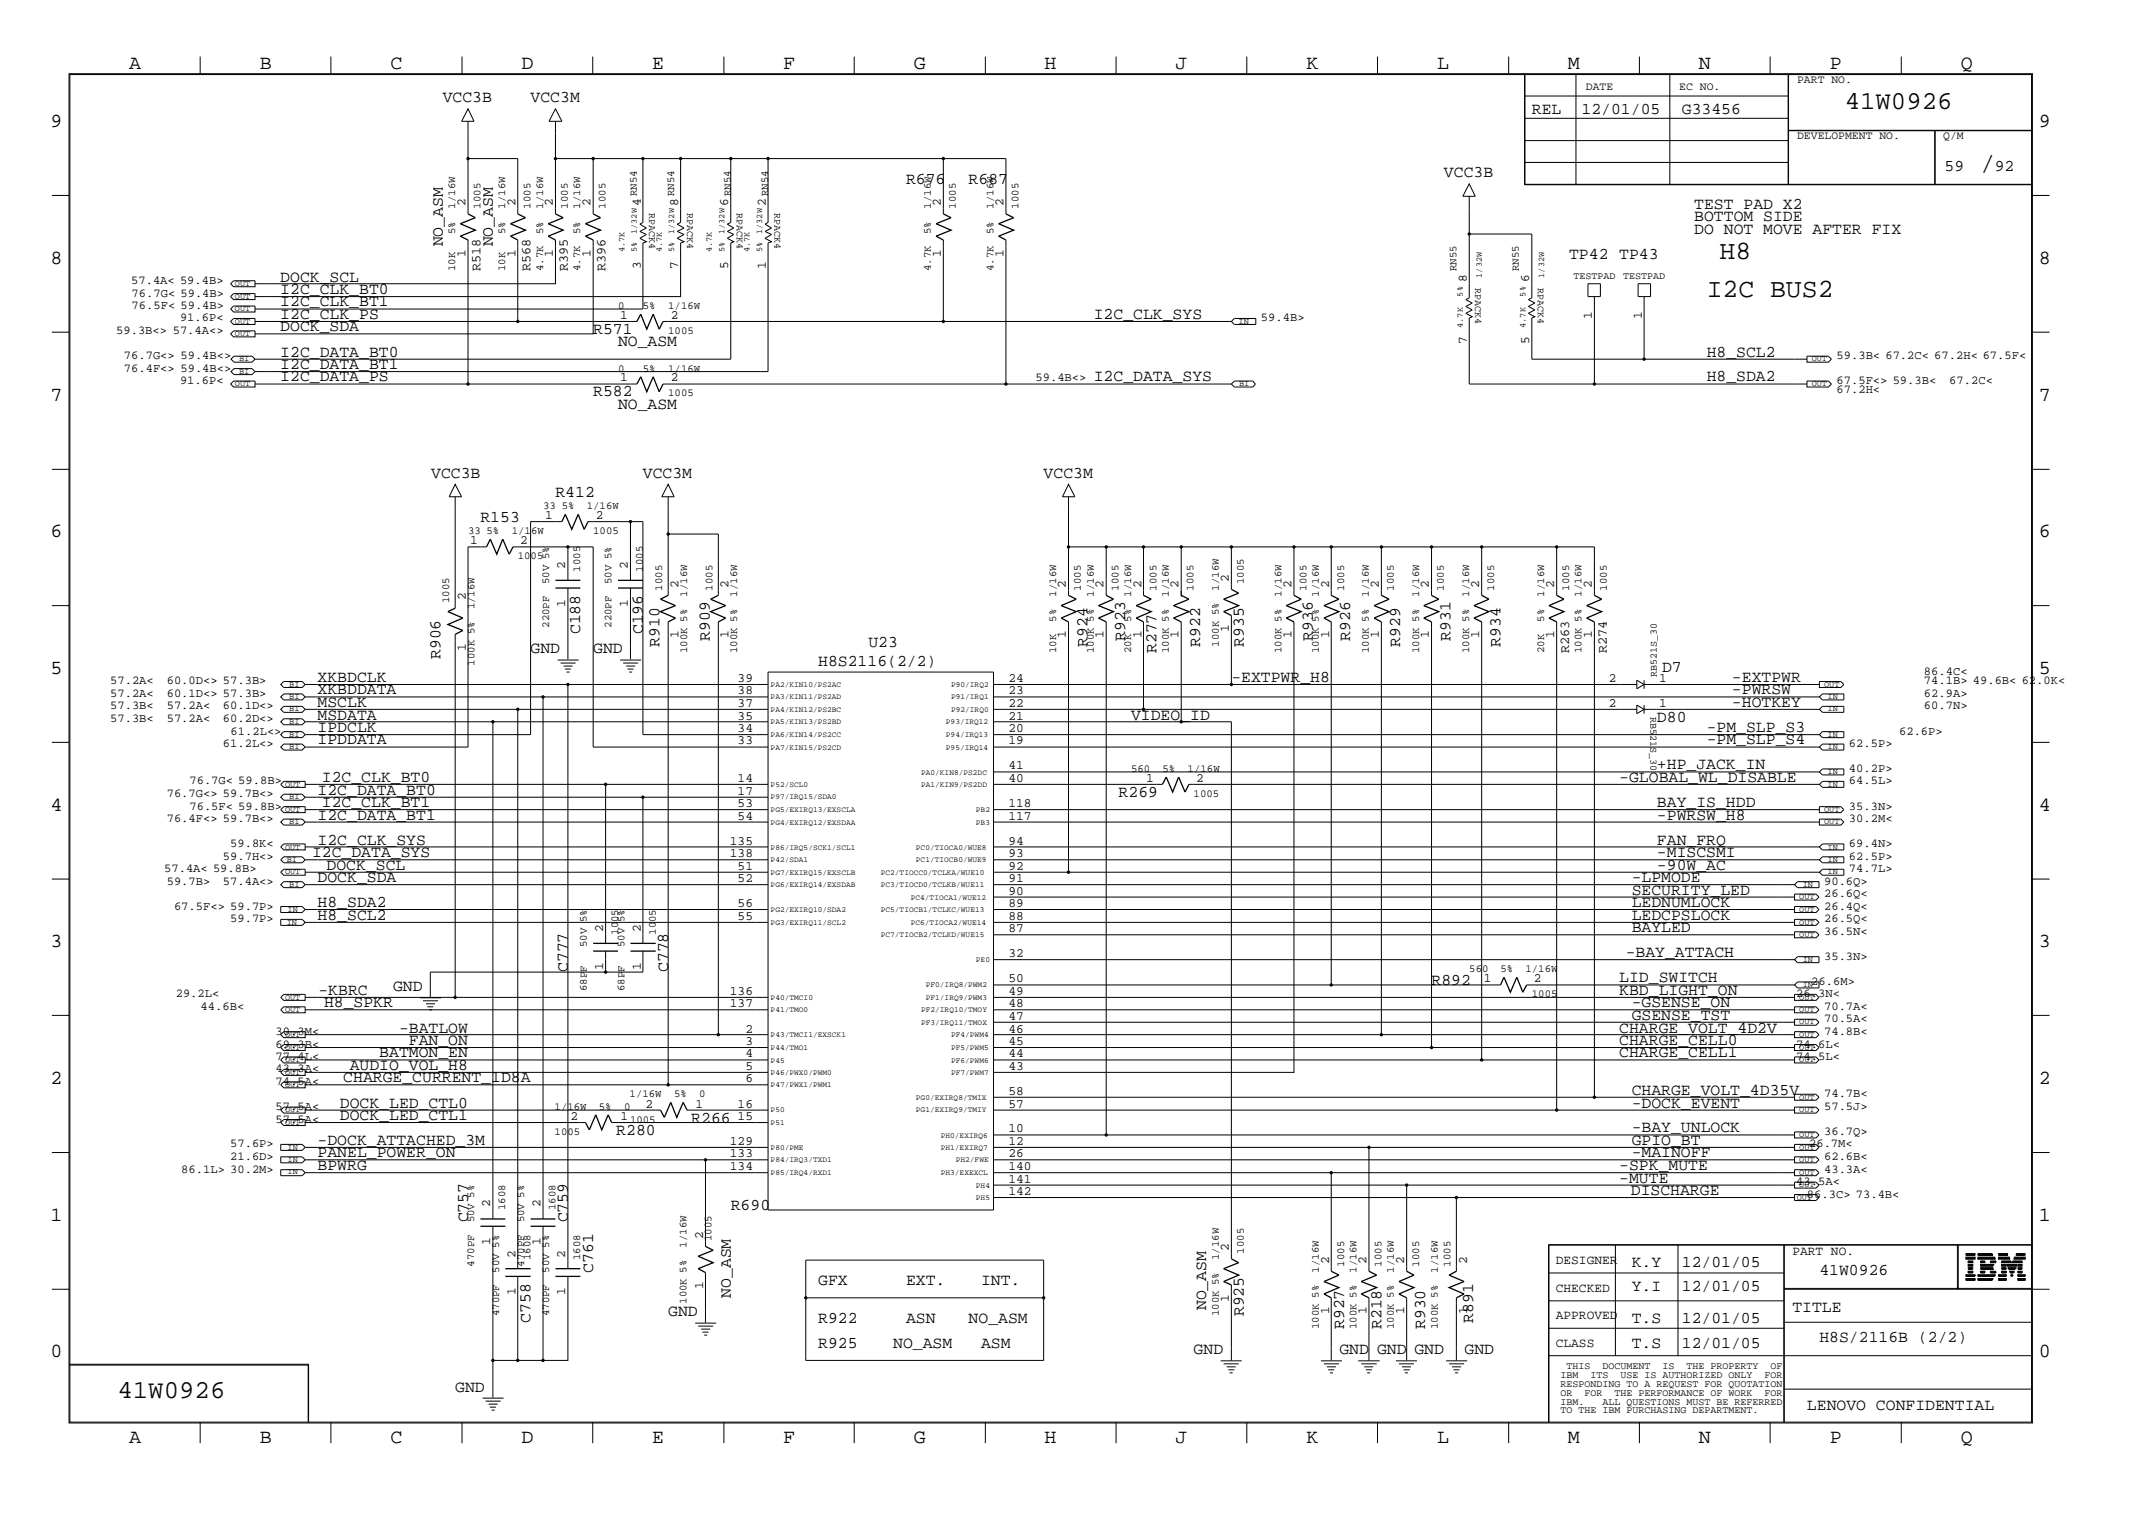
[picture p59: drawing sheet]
<svg xmlns="http://www.w3.org/2000/svg" width="423mm" height="300mm" viewBox="0 0 423 300" stroke-linecap="round" stroke-linejoin="round" font-family="sans-serif">
<defs><g id="words">
<g font-size="5.2">
<text x="339.7" y="51.1">H8</text>
<text x="337.1" y="58.6">I2C BUS2</text>
</g>
<g font-size="5.1">
<text x="364.4" y="21.5">41W0926</text>
<text x="391.2" y="33.9">/</text>
<text x="23.2" y="276.1">41W0926</text>
</g>
<g font-size="4">
<text x="25.5" y="13.6">A</text>
<text x="51.3" y="13.6">B</text>
<text x="77.1" y="13.6">C</text>
<text x="103" y="13.6">D</text>
<text x="128.9" y="13.6">E</text>
<text x="154.7" y="13.6">F</text>
<text x="180.5" y="13.6">G</text>
<text x="206.3" y="13.6">H</text>
<text x="232.2" y="13.6">J</text>
<text x="258.1" y="13.6">K</text>
<text x="283.9" y="13.6">L</text>
<text x="309.7" y="13.6">M</text>
<text x="335.6" y="13.6">N</text>
<text x="361.4" y="13.6">P</text>
<text x="387.3" y="13.6">Q</text>
<text x="10" y="25.1">9</text>
<text x="402.8" y="25.1">9</text>
<text x="10" y="52.2">8</text>
<text x="402.8" y="52.2">8</text>
<text x="10" y="79.2">7</text>
<text x="402.8" y="79.2">7</text>
<text x="10" y="106.2">6</text>
<text x="402.8" y="106.2">6</text>
<text x="10" y="133.2">5</text>
<text x="402.8" y="133.2">5</text>
<text x="10" y="160.1">4</text>
<text x="402.8" y="160.1">4</text>
<text x="10" y="187.1">3</text>
<text x="402.8" y="187.1">3</text>
<text x="10" y="214.1">2</text>
<text x="402.8" y="214.1">2</text>
<text x="10" y="241.1">1</text>
<text x="402.8" y="241.1">1</text>
<text x="10" y="268.1">0</text>
<text x="402.8" y="268.1">0</text>
<text x="25.5" y="285.1">A</text>
<text x="51.3" y="285.1">B</text>
<text x="77.1" y="285.1">C</text>
<text x="103" y="285.1">D</text>
<text x="128.9" y="285.1">E</text>
<text x="154.7" y="285.1">F</text>
<text x="180.5" y="285.1">G</text>
<text x="206.3" y="285.1">H</text>
<text x="232.2" y="285.1">J</text>
<text x="258.1" y="285.1">K</text>
<text x="283.9" y="285.1">L</text>
<text x="309.7" y="285.1">M</text>
<text x="335.6" y="285.1">N</text>
<text x="361.4" y="285.1">P</text>
<text x="387.3" y="285.1">Q</text>
</g>
<g font-size="3.2">
<text x="87.5" y="20.2">VCC3B</text>
<text x="104.8" y="20.2">VCC3M</text>
<text x="302.6" y="22.4">REL</text>
<text x="312.4" y="22.4">12/01/05</text>
<text x="332.2" y="22.4">G33456</text>
<text x="285.2" y="35.1">VCC3B</text>
<text x="384.1" y="33.9">59</text>
<text x="394" y="33.9">92</text>
<text x="179" y="36.3">R676</text>
<text x="191.3" y="36.3">R687</text>
<text x="334.7" y="41.2">TEST PAD X2</text>
<text x="334.7" y="46.2">DO NOT MOVE AFTER FIX</text>
<text x="334.7" y="43.7">BOTTOM SIDE</text>
<text x="87.5" y="48.7" transform="rotate(-90 87.5 48.7)">NO_ASM</text>
<text x="97.4" y="48.7" transform="rotate(-90 97.4 48.7)">NO_ASM</text>
<text x="310" y="51.1">TP42 TP43</text>
<text x="55.4" y="55.6">DOCK_SCL</text>
<text x="55.4" y="58.1">I2C_CLK_BT0</text>
<text x="55.4" y="65.4">DOCK_SDA</text>
<text x="55.4" y="60.5">I2C_CLK_BT1</text>
<text x="55.4" y="63">I2C_CLK_PS</text>
<text x="117.2" y="66">R571</text>
<text x="216.1" y="63">I2C_CLK_SYS</text>
<text x="55.4" y="70.4">I2C_DATA_BT0</text>
<text x="122.1" y="68.4">NO_ASM</text>
<text x="337.1" y="70.4">H8_SCL2</text>
<text x="55.4" y="72.9">I2C_DATA_BT1</text>
<text x="55.4" y="75.4">I2C_DATA_PS</text>
<text x="216.1" y="75.4">I2C_DATA_SYS</text>
<text x="337.1" y="75.4">H8_SDA2</text>
<text x="117.2" y="78.3">R582</text>
<text x="122.1" y="80.8">NO_ASM</text>
<text x="85.2" y="94.4">VCC3B</text>
<text x="127" y="94.4">VCC3M</text>
<text x="206.2" y="94.4">VCC3M</text>
<text x="109.7" y="98.1">R412</text>
<text x="94.9" y="103">R153</text>
<text x="114.6" y="125.3" transform="rotate(-90 114.6 125.3)">C188</text>
<text x="127" y="125.3" transform="rotate(-90 127 125.3)">C196</text>
<text x="87" y="130.2" transform="rotate(-90 87 130.2)">R906</text>
<text x="104.8" y="129">GND</text>
<text x="117.2" y="129">GND</text>
<text x="130.3" y="127.8" transform="rotate(-90 130.3 127.8)">R910</text>
<text x="140.2" y="126.6" transform="rotate(-90 140.2 126.6)">R909</text>
<text x="161.6" y="131.5">H8S2116(2/2)</text>
<text x="171.5" y="127.8">U23</text>
<text x="214.8" y="127.8" transform="rotate(-90 214.8 127.8)">R924</text>
<text x="222.3" y="126.6" transform="rotate(-90 222.3 126.6)">R923</text>
<text x="228.4" y="129" transform="rotate(-90 228.4 129)">R277</text>
<text x="237.1" y="127.8" transform="rotate(-90 237.1 127.8)">R922</text>
<text x="245.7" y="127.8" transform="rotate(-90 245.7 127.8)">R935</text>
<text x="259.3" y="126.6" transform="rotate(-90 259.3 126.6)">R936</text>
<text x="266.7" y="126.6" transform="rotate(-90 266.7 126.6)">R926</text>
<text x="276.6" y="127.8" transform="rotate(-90 276.6 127.8)">R929</text>
<text x="286.5" y="126.6" transform="rotate(-90 286.5 126.6)">R931</text>
<text x="296.4" y="127.8" transform="rotate(-90 296.4 127.8)">R934</text>
<text x="62.7" y="134.7">XKBDCLK</text>
<text x="62.7" y="137.2">XKBDDATA</text>
<text x="243.2" y="134.7">-EXTPWR_H8</text>
<text x="328.3" y="132.8">D7</text>
<text x="342.1" y="137.2">-PWRSW</text>
<text x="342.1" y="134.7">-EXTPWR</text>
<text x="62.7" y="142.2">MSDATA</text>
<text x="62.7" y="139.6">MSCLK</text>
<text x="223.4" y="142.2">VIDEO_ID</text>
<text x="327.3" y="142.6">D80</text>
<text x="342.1" y="139.6">-HOTKEY</text>
<text x="62.7" y="147.1">IPDDATA</text>
<text x="62.7" y="144.6">IPDCLK</text>
<text x="337.1" y="144.6">-PM_SLP_S3</text>
<text x="337.1" y="147.1">-PM_SLP_S4</text>
<text x="63.6" y="154.5">I2C_CLK_BT0</text>
<text x="319.9" y="154.5">-GLOBAL_WL_DISABLE</text>
<text x="327.3" y="152">+HP_JACK_IN</text>
<text x="62.7" y="157">I2C_DATA_BT0</text>
<text x="62.7" y="161.9">I2C_DATA_BT1</text>
<text x="63.6" y="159.4">I2C_CLK_BT1</text>
<text x="221" y="157.5">R269</text>
<text x="327.3" y="161.9">-PWRSW_H8</text>
<text x="327.3" y="159.4">BAY_IS_HDD</text>
<text x="62.7" y="166.9">I2C_CLK_SYS</text>
<text x="327.3" y="166.9">FAN_FRQ</text>
<text x="61.6" y="169.3">I2C_DATA_SYS</text>
<text x="64.5" y="171.8">DOCK_SCL</text>
<text x="327.3" y="169.3">-MISCSMI</text>
<text x="327.3" y="171.8">-90W_AC</text>
<text x="62.7" y="179.2">H8_SDA2</text>
<text x="62.7" y="174.2">DOCK_SDA</text>
<text x="322.3" y="174.2">-LPMODE</text>
<text x="322.3" y="176.7">SECURITY_LED</text>
<text x="322.3" y="179.2">LEDNUMLOCK</text>
<text x="62.7" y="181.7">H8_SCL2</text>
<text x="322.3" y="181.7">LEDCPSLOCK</text>
<text x="322.3" y="184.2">BAYLED</text>
<text x="321.1" y="189.1">-BAY_ATTACH</text>
<text x="62.9" y="196.5">-KBRC</text>
<text x="77.6" y="195.7">GND</text>
<text x="112.2" y="192" transform="rotate(-90 112.2 192)">C777</text>
<text x="132" y="192" transform="rotate(-90 132 192)">C778</text>
<text x="282.8" y="194.6">R892</text>
<text x="319.9" y="196.5">KBD_LIGHT_ON</text>
<text x="319.9" y="194.1">LID_SWITCH</text>
<text x="64" y="199">H8_SPKR</text>
<text x="78.8" y="204">-BATLOW</text>
<text x="319.9" y="204">CHARGE_VOLT_4D2V</text>
<text x="322.3" y="199">-GSENSE_ON</text>
<text x="322.3" y="201.4">GSENSE_TST</text>
<text x="74.9" y="208.9">BATMON_EN</text>
<text x="80.8" y="206.4">FAN_ON</text>
<text x="319.9" y="206.4">CHARGE_CELL0</text>
<text x="319.9" y="208.9">CHARGE_CELL1</text>
<text x="67.8" y="213.8">CHARGE_CURRENT_1D8A</text>
<text x="69.1" y="211.3">AUDIO_VOL_H8</text>
<text x="67.1" y="218.8">DOCK_LED_CTL0</text>
<text x="67.1" y="221.2">DOCK_LED_CTL1</text>
<text x="136.6" y="221.7">R266</text>
<text x="322.3" y="218.8">-DOCK_EVENT</text>
<text x="322.3" y="216.3">CHARGE_VOLT_4D35V</text>
<text x="62.7" y="226.1">-DOCK_ATTACHED_3M</text>
<text x="121.8" y="224.2">R280</text>
<text x="322.3" y="223.7">-BAY_UNLOCK</text>
<text x="322.3" y="226.1">GPIO_BT</text>
<text x="62.7" y="231.1">BPWRG</text>
<text x="62.7" y="228.6">PANEL_POWER_ON</text>
<text x="319.9" y="233.6">-MUTE</text>
<text x="319.9" y="231.1">-SPK_MUTE</text>
<text x="322.3" y="228.6">-MAINOFF</text>
<text x="144.4" y="239">R690</text>
<text x="322.2" y="236.1">DISCHARGE</text>
<text x="92.5" y="241.5" transform="rotate(-90 92.5 241.5)">C757</text>
<text x="112.2" y="241.5" transform="rotate(-90 112.2 241.5)">C759</text>
<text x="117.2" y="251.4" transform="rotate(-90 117.2 251.4)">C761</text>
<text x="322.3" y="250.2">K.Y</text>
<text x="332.2" y="250.2">12/01/05</text>
<text x="359.4" y="251.9">41W0926</text>
<text x="144.4" y="256.4" transform="rotate(-90 144.4 256.4)">NO_ASM</text>
<text x="161.6" y="253.8">GFX</text>
<text x="179" y="253.8">EXT.</text>
<text x="193.8" y="253.8">INT.</text>
<text x="322.3" y="255.1">Y.I</text>
<text x="332.2" y="255.1">12/01/05</text>
<text x="104.8" y="261.3" transform="rotate(-90 104.8 261.3)">C758</text>
<text x="132" y="260">GND</text>
<text x="161.6" y="261.3">R922</text>
<text x="179" y="261.3">ASN</text>
<text x="191.3" y="261.3">NO_ASM</text>
<text x="238.3" y="258.8" transform="rotate(-90 238.3 258.8)">NO_ASM</text>
<text x="245.7" y="260" transform="rotate(-90 245.7 260)">R925</text>
<text x="265.5" y="262.6" transform="rotate(-90 265.5 262.6)">R927</text>
<text x="272.9" y="262.6" transform="rotate(-90 272.9 262.6)">R218</text>
<text x="281.5" y="262.6" transform="rotate(-90 281.5 262.6)">R930</text>
<text x="291" y="261.3" transform="rotate(-90 291 261.3)">R891</text>
<text x="322.3" y="261.3">T.S</text>
<text x="332.2" y="261.3">12/01/05</text>
<text x="354.1" y="259.1">TITLE</text>
<text x="161.6" y="266.2">R925</text>
<text x="176.4" y="266.2">NO_ASM</text>
<text x="193.8" y="266.2">ASM</text>
<text x="235.8" y="267.5">GND</text>
<text x="264.6" y="267.5">GND</text>
<text x="272" y="267.5">GND</text>
<text x="279.4" y="267.5">GND</text>
<text x="289.3" y="267.5">GND</text>
<text x="322.3" y="266.2">T.S</text>
<text x="332.2" y="266.2">12/01/05</text>
<text x="359.4" y="265">H8S/2116B (2/2)</text>
<text x="89.9" y="274.9">GND</text>
<text x="357" y="278.6">LENOVO CONFIDENTIAL</text>
</g>
<g font-size="2.7">
<text x="94.9" y="53.6" transform="rotate(-90 94.9 53.6)">R518</text>
<text x="104.8" y="53.6" transform="rotate(-90 104.8 53.6)">R568</text>
<text x="112.2" y="53.6" transform="rotate(-90 112.2 53.6)">R395</text>
<text x="119.6" y="53.6" transform="rotate(-90 119.6 53.6)">R396</text>
<text x="310" y="129" transform="rotate(-90 310 129)">R263</text>
<text x="317.4" y="129" transform="rotate(-90 317.4 129)">R274</text>
</g>
<g font-size="2.5">
<text x="91.9" y="40.7" transform="rotate(-90 91.9 40.7)">2</text>
<text x="101.9" y="40.7" transform="rotate(-90 101.9 40.7)">2</text>
<text x="109.2" y="40.7" transform="rotate(-90 109.2 40.7)">2</text>
<text x="116.7" y="40.7" transform="rotate(-90 116.7 40.7)">2</text>
<text x="126.6" y="40.7" transform="rotate(-90 126.6 40.7)">4</text>
<text x="133.9" y="40.7" transform="rotate(-90 133.9 40.7)">8</text>
<text x="143.8" y="40.7" transform="rotate(-90 143.8 40.7)">6</text>
<text x="151.3" y="40.7" transform="rotate(-90 151.3 40.7)">2</text>
<text x="185.8" y="40.7" transform="rotate(-90 185.8 40.7)">2</text>
<text x="198.2" y="40.7" transform="rotate(-90 198.2 40.7)">2</text>
<text x="91.9" y="50.7" transform="rotate(-90 91.9 50.7)">1</text>
<text x="101.9" y="50.7" transform="rotate(-90 101.9 50.7)">1</text>
<text x="109.2" y="50.7" transform="rotate(-90 109.2 50.7)">1</text>
<text x="116.7" y="50.7" transform="rotate(-90 116.7 50.7)">1</text>
<text x="126.6" y="53.2" transform="rotate(-90 126.6 53.2)">3</text>
<text x="133.9" y="53.2" transform="rotate(-90 133.9 53.2)">7</text>
<text x="143.8" y="53.2" transform="rotate(-90 143.8 53.2)">5</text>
<text x="151.3" y="53.2" transform="rotate(-90 151.3 53.2)">1</text>
<text x="185.8" y="50.7" transform="rotate(-90 185.8 50.7)">1</text>
<text x="198.2" y="50.7" transform="rotate(-90 198.2 50.7)">1</text>
<text x="289.7" y="55.6" transform="rotate(-90 289.7 55.6)">8</text>
<text x="302.1" y="55.6" transform="rotate(-90 302.1 55.6)">6</text>
<text x="122.5" y="63">1</text>
<text x="132.5" y="63">2</text>
<text x="314.5" y="63.1" transform="rotate(-90 314.5 63.1)">1</text>
<text x="324.4" y="63.1" transform="rotate(-90 324.4 63.1)">1</text>
<text x="289.7" y="68" transform="rotate(-90 289.7 68)">7</text>
<text x="302.1" y="68" transform="rotate(-90 302.1 68)">5</text>
<text x="122.5" y="75.4">1</text>
<text x="132.5" y="75.4">2</text>
<text x="92.9" y="107.5">1</text>
<text x="102.8" y="107.5">2</text>
<text x="107.7" y="102.5">1</text>
<text x="117.7" y="102.5">2</text>
<text x="111.7" y="112.4" transform="rotate(-90 111.7 112.4)">2</text>
<text x="124" y="112.4" transform="rotate(-90 124 112.4)">2</text>
<text x="92" y="118.6" transform="rotate(-90 92 118.6)">2</text>
<text x="111.7" y="119.9" transform="rotate(-90 111.7 119.9)">1</text>
<text x="124" y="119.9" transform="rotate(-90 124 119.9)">1</text>
<text x="134" y="116.2" transform="rotate(-90 134 116.2)">2</text>
<text x="143.9" y="116.2" transform="rotate(-90 143.9 116.2)">2</text>
<text x="210.6" y="116.2" transform="rotate(-90 210.6 116.2)">2</text>
<text x="218" y="116.2" transform="rotate(-90 218 116.2)">2</text>
<text x="225.5" y="116.2" transform="rotate(-90 225.5 116.2)">2</text>
<text x="232.8" y="116.2" transform="rotate(-90 232.8 116.2)">2</text>
<text x="242.7" y="114.9" transform="rotate(-90 242.7 114.9)">2</text>
<text x="255.1" y="116.2" transform="rotate(-90 255.1 116.2)">2</text>
<text x="262.6" y="116.2" transform="rotate(-90 262.6 116.2)">2</text>
<text x="272.4" y="116.2" transform="rotate(-90 272.4 116.2)">2</text>
<text x="282.3" y="116.2" transform="rotate(-90 282.3 116.2)">2</text>
<text x="292.2" y="116.2" transform="rotate(-90 292.2 116.2)">2</text>
<text x="307" y="116.2" transform="rotate(-90 307 116.2)">2</text>
<text x="314.5" y="116.2" transform="rotate(-90 314.5 116.2)">2</text>
<text x="242.7" y="124.9" transform="rotate(-90 242.7 124.9)">1</text>
<text x="92" y="128.5" transform="rotate(-90 92 128.5)">1</text>
<text x="134" y="126.1" transform="rotate(-90 134 126.1)">1</text>
<text x="143.9" y="126.1" transform="rotate(-90 143.9 126.1)">1</text>
<text x="210.6" y="126.1" transform="rotate(-90 210.6 126.1)">1</text>
<text x="218" y="126.1" transform="rotate(-90 218 126.1)">1</text>
<text x="225.5" y="126.1" transform="rotate(-90 225.5 126.1)">1</text>
<text x="232.8" y="126.1" transform="rotate(-90 232.8 126.1)">1</text>
<text x="255.1" y="126.1" transform="rotate(-90 255.1 126.1)">1</text>
<text x="262.6" y="126.1" transform="rotate(-90 262.6 126.1)">1</text>
<text x="272.4" y="126.1" transform="rotate(-90 272.4 126.1)">1</text>
<text x="282.3" y="126.1" transform="rotate(-90 282.3 126.1)">1</text>
<text x="292.2" y="126.1" transform="rotate(-90 292.2 126.1)">1</text>
<text x="307" y="126.1" transform="rotate(-90 307 126.1)">1</text>
<text x="314.5" y="126.1" transform="rotate(-90 314.5 126.1)">1</text>
<text x="145.7" y="134.7">39</text>
<text x="145.7" y="137.2">38</text>
<text x="199.2" y="137.2">23</text>
<text x="199.2" y="134.7">24</text>
<text x="317.8" y="134.7">2</text>
<text x="327.7" y="134.7">1</text>
<text x="145.7" y="139.6">37</text>
<text x="145.7" y="142.2">35</text>
<text x="199.2" y="142.2">21</text>
<text x="199.2" y="139.6">22</text>
<text x="317.8" y="139.6">2</text>
<text x="327.7" y="139.6">1</text>
<text x="145.7" y="147.1">33</text>
<text x="145.7" y="144.6">34</text>
<text x="199.2" y="147.1">19</text>
<text x="199.2" y="144.6">20</text>
<text x="145.7" y="154.5">14</text>
<text x="199.2" y="152">41</text>
<text x="199.2" y="154.5">40</text>
<text x="226.4" y="154.5">1</text>
<text x="236.3" y="154.5">2</text>
<text x="145.7" y="157">17</text>
<text x="145.7" y="159.4">53</text>
<text x="145.7" y="161.9">54</text>
<text x="199.2" y="161.9">117</text>
<text x="199.2" y="159.4">118</text>
<text x="144.2" y="166.9">135</text>
<text x="199.2" y="166.9">94</text>
<text x="144.2" y="169.3">138</text>
<text x="145.7" y="171.8">51</text>
<text x="199.2" y="169.3">93</text>
<text x="199.2" y="171.8">92</text>
<text x="145.7" y="179.2">56</text>
<text x="145.7" y="174.2">52</text>
<text x="199.2" y="174.2">91</text>
<text x="199.2" y="179.2">89</text>
<text x="199.2" y="176.7">90</text>
<text x="119.1" y="184.1" transform="rotate(-90 119.1 184.1)">2</text>
<text x="126.6" y="184.1" transform="rotate(-90 126.6 184.1)">2</text>
<text x="145.7" y="181.7">55</text>
<text x="199.2" y="184.1">87</text>
<text x="199.2" y="181.7">88</text>
<text x="119.1" y="191.6" transform="rotate(-90 119.1 191.6)">1</text>
<text x="126.6" y="191.6" transform="rotate(-90 126.6 191.6)">1</text>
<text x="199.2" y="189.1">32</text>
<text x="144.2" y="196.5">136</text>
<text x="199.2" y="196.5">49</text>
<text x="199.2" y="194.1">50</text>
<text x="293.1" y="194.1">1</text>
<text x="303" y="194.1">2</text>
<text x="144.2" y="199">137</text>
<text x="147.2" y="204">2</text>
<text x="199.2" y="201.4">47</text>
<text x="199.2" y="199">48</text>
<text x="199.2" y="204">46</text>
<text x="147.2" y="206.4">3</text>
<text x="147.2" y="208.9">4</text>
<text x="199.2" y="206.4">45</text>
<text x="199.2" y="208.9">44</text>
<text x="147.2" y="211.3">5</text>
<text x="147.2" y="213.8">6</text>
<text x="199.2" y="211.3">43</text>
<text x="112.7" y="221.2">2</text>
<text x="122.6" y="221.2">1</text>
<text x="127.5" y="218.8">2</text>
<text x="137.4" y="218.8">1</text>
<text x="145.7" y="221.2">15</text>
<text x="145.7" y="218.8">16</text>
<text x="199.2" y="218.8">57</text>
<text x="199.2" y="216.3">58</text>
<text x="144.2" y="226.1">129</text>
<text x="199.2" y="223.7">10</text>
<text x="199.2" y="226.1">12</text>
<text x="144.2" y="228.6">133</text>
<text x="144.2" y="231.1">134</text>
<text x="199.2" y="228.6">26</text>
<text x="199.2" y="233.6">141</text>
<text x="199.2" y="231.1">140</text>
<text x="96.9" y="238.5" transform="rotate(-90 96.9 238.5)">2</text>
<text x="106.8" y="238.5" transform="rotate(-90 106.8 238.5)">2</text>
<text x="199.2" y="236.1">142</text>
<text x="96.9" y="246" transform="rotate(-90 96.9 246)">1</text>
<text x="106.8" y="246" transform="rotate(-90 106.8 246)">1</text>
<text x="138.9" y="244.7" transform="rotate(-90 138.9 244.7)">2</text>
<text x="101.9" y="248.4" transform="rotate(-90 101.9 248.4)">2</text>
<text x="111.7" y="248.4" transform="rotate(-90 111.7 248.4)">2</text>
<text x="242.7" y="247.1" transform="rotate(-90 242.7 247.1)">2</text>
<text x="262.6" y="249.7" transform="rotate(-90 262.6 249.7)">2</text>
<text x="269.9" y="249.7" transform="rotate(-90 269.9 249.7)">2</text>
<text x="277.4" y="249.7" transform="rotate(-90 277.4 249.7)">2</text>
<text x="289.8" y="249.7" transform="rotate(-90 289.8 249.7)">2</text>
<text x="307.3" y="249.8">DESIGNER</text>
<text x="354.1" y="248">PART NO.</text>
<text x="101.9" y="255.9" transform="rotate(-90 101.9 255.9)">1</text>
<text x="111.7" y="255.9" transform="rotate(-90 111.7 255.9)">1</text>
<text x="138.9" y="254.7" transform="rotate(-90 138.9 254.7)">1</text>
<text x="242.7" y="257.1" transform="rotate(-90 242.7 257.1)">1</text>
<text x="307.3" y="255.2">CHECKED</text>
<text x="262.6" y="259.6" transform="rotate(-90 262.6 259.6)">1</text>
<text x="269.9" y="259.6" transform="rotate(-90 269.9 259.6)">1</text>
<text x="277.4" y="259.6" transform="rotate(-90 277.4 259.6)">1</text>
<text x="289.8" y="259.6" transform="rotate(-90 289.8 259.6)">1</text>
<text x="307.3" y="260.6">APPROVED</text>
<text x="307.3" y="266.1">CLASS</text>
</g>
<g font-size="2.4">
<text x="25.9" y="56">57.4A&lt; 59.4B&gt;</text>
<text x="26" y="58.6">76.7G&lt; 59.4B&gt;</text>
<text x="22.9" y="66">59.3B&lt;&gt; 57.4A&lt;&gt;</text>
<text x="26" y="61">76.5F&lt; 59.4B&gt;</text>
<text x="35.6" y="63.5">91.6P&lt;</text>
<text x="249.1" y="63.5">59.4B&gt;</text>
<text x="24.5" y="71">76.7G&lt;&gt; 59.4B&lt;&gt;</text>
<text x="362.8" y="71">59.3B&lt; 67.2C&lt; 67.2H&lt; 67.5F&lt;</text>
<text x="24.5" y="73.4">76.4F&lt;&gt; 59.4B&lt;&gt;</text>
<text x="35.6" y="75.9">91.6P&lt;</text>
<text x="204.6" y="75.4">59.4B&lt;&gt;</text>
<text x="362.8" y="77.6">67.2H&lt;</text>
<text x="362.8" y="75.9">67.5F&lt;&gt; 59.3B&lt;</text>
<text x="385.1" y="75.9">67.2C&lt;</text>
<text x="21.8" y="137.7">57.2A&lt;</text>
<text x="21.8" y="135.2">57.2A&lt;</text>
<text x="32.9" y="137.7">60.1D&lt;&gt; 57.3B&gt;</text>
<text x="32.9" y="135.2">60.0D&lt;&gt; 57.3B&gt;</text>
<text x="380.1" y="137.7">62.9A&gt;</text>
<text x="380.1" y="133.4">86.4C&lt;</text>
<text x="380.1" y="135.2">74.1B&gt; 49.6B&lt; 62.0K&lt;</text>
<text x="21.8" y="140.1">57.3B&lt;</text>
<text x="21.8" y="142.6">57.3B&lt;</text>
<text x="32.9" y="140.1">57.2A&lt;</text>
<text x="32.9" y="142.6">57.2A&lt;</text>
<text x="44" y="140.1">60.1D&lt;&gt;</text>
<text x="44" y="142.6">60.2D&lt;&gt;</text>
<text x="380.1" y="140.1">60.7N&gt;</text>
<text x="44" y="147.6">61.2L&lt;&gt;</text>
<text x="45.6" y="145.1">61.2L&lt;&gt;</text>
<text x="365.3" y="147.6">62.5P&gt;</text>
<text x="375.2" y="145.1">62.6P&gt;</text>
<text x="37.4" y="154.9">76.7G&lt; 59.8B&gt;</text>
<text x="365.3" y="152.5">40.2P&gt;</text>
<text x="365.3" y="154.9">64.5L&gt;</text>
<text x="32.9" y="157.5">76.7G&lt;&gt; 59.7B&lt;&gt;</text>
<text x="37.4" y="159.9">76.5F&lt; 59.8B&gt;</text>
<text x="365.3" y="159.9">35.3N&gt;</text>
<text x="32.9" y="162.4">76.4F&lt;&gt; 59.7B&lt;&gt;</text>
<text x="45.5" y="167.3">59.8K&lt;</text>
<text x="365.3" y="162.4">30.2M&lt;</text>
<text x="365.3" y="167.3">69.4N&gt;</text>
<text x="32.4" y="172.3">57.4A&lt; 59.8B&gt;</text>
<text x="44" y="169.8">59.7H&lt;&gt;</text>
<text x="365.3" y="172.3">74.7L&gt;</text>
<text x="365.3" y="169.8">62.5P&gt;</text>
<text x="32.9" y="174.8">59.7B&gt;</text>
<text x="34.4" y="179.7">67.5F&lt;&gt; 59.7P&gt;</text>
<text x="44" y="174.8">57.4A&lt;&gt;</text>
<text x="360.3" y="174.8">90.6Q&gt;</text>
<text x="360.3" y="177.2">26.6Q&lt;</text>
<text x="360.3" y="179.7">26.4Q&lt;</text>
<text x="45.5" y="182.2">59.7P&gt;</text>
<text x="360.3" y="182.2">26.5Q&lt;</text>
<text x="360.3" y="184.7">36.5N&lt;</text>
<text x="360.3" y="189.6">35.3N&gt;</text>
<text x="34.7" y="197">29.2L&lt;</text>
<text x="354.8" y="197">26.3N&lt;</text>
<text x="357.8" y="194.6">26.6M&gt;</text>
<text x="39.6" y="199.5">44.6B&lt;</text>
<text x="360.3" y="199.5">70.7A&lt;</text>
<text x="360.3" y="201.9">70.5A&lt;</text>
<text x="54.4" y="209.4">77.4L&lt;</text>
<text x="54.4" y="204.4">30.3M&lt;</text>
<text x="54.4" y="206.9">69.3B&lt;</text>
<text x="354.8" y="206.9">74.6L&lt;</text>
<text x="354.8" y="209.4">74.5L&lt;</text>
<text x="360.3" y="204.4">74.8B&lt;</text>
<text x="54.4" y="214.3">74.5A&lt;</text>
<text x="54.4" y="211.8">43.3A&lt;</text>
<text x="54.4" y="219.3">57.5A&lt;</text>
<text x="54.4" y="221.7">57.5A&lt;</text>
<text x="360.3" y="219.3">57.5J&gt;</text>
<text x="360.3" y="216.7">74.7B&lt;</text>
<text x="45.5" y="226.7">57.6P&gt;</text>
<text x="357.4" y="226.7">26.7M&lt;</text>
<text x="360.3" y="224.2">36.7Q&gt;</text>
<text x="35.8" y="231.6">86.1L&gt; 30.2M&gt;</text>
<text x="45.5" y="229.1">21.6D&gt;</text>
<text x="360.3" y="229.1">62.6B&lt;</text>
<text x="360.3" y="231.6">43.3A&lt;</text>
<text x="354.8" y="234.1">43.5A&lt;</text>
<text x="357" y="236.6">86.3C&gt; 73.4B&lt;</text>
</g>
<g font-size="2.3">
<text x="313.3" y="17.8">DATE</text>
<text x="331.7" y="17.8">EC NO.</text>
<text x="355" y="16.3">PART NO.</text>
<text x="355" y="27.5">DEVELOPMENT NO.</text>
<text x="383.9" y="27.5">Q/M</text>
</g>
<g font-size="2.1">
<text x="89.9" y="41.2" transform="rotate(-90 89.9 41.2)">1/16W</text>
<text x="94.9" y="41.2" transform="rotate(-90 94.9 41.2)">1005</text>
<text x="99.8" y="41.2" transform="rotate(-90 99.8 41.2)">1/16W</text>
<text x="104.8" y="41.2" transform="rotate(-90 104.8 41.2)">1005</text>
<text x="107.3" y="41.2" transform="rotate(-90 107.3 41.2)">1/16W</text>
<text x="112.2" y="41.2" transform="rotate(-90 112.2 41.2)">1005</text>
<text x="114.6" y="41.2" transform="rotate(-90 114.6 41.2)">1/16W</text>
<text x="119.6" y="41.2" transform="rotate(-90 119.6 41.2)">1005</text>
<text x="125.8" y="38.8" transform="rotate(-90 125.8 38.8)">RN54</text>
<text x="133.2" y="38.8" transform="rotate(-90 133.2 38.8)">RN54</text>
<text x="144.4" y="38.8" transform="rotate(-90 144.4 38.8)">RN54</text>
<text x="151.7" y="38.8" transform="rotate(-90 151.7 38.8)">RN54</text>
<text x="183.9" y="41.2" transform="rotate(-90 183.9 41.2)">1/16W</text>
<text x="188.8" y="41.2" transform="rotate(-90 188.8 41.2)">1005</text>
<text x="196.3" y="41.2" transform="rotate(-90 196.3 41.2)">1/16W</text>
<text x="201.2" y="41.2" transform="rotate(-90 201.2 41.2)">1005</text>
<text x="89.9" y="46.2" transform="rotate(-90 89.9 46.2)">5%</text>
<text x="99.8" y="46.2" transform="rotate(-90 99.8 46.2)">5%</text>
<text x="107.3" y="46.2" transform="rotate(-90 107.3 46.2)">5%</text>
<text x="114.6" y="46.2" transform="rotate(-90 114.6 46.2)">5%</text>
<text x="183.9" y="46.2" transform="rotate(-90 183.9 46.2)">5%</text>
<text x="196.3" y="46.2" transform="rotate(-90 196.3 46.2)">5%</text>
<text x="89.9" y="53.6" transform="rotate(-90 89.9 53.6)">10K</text>
<text x="99.8" y="53.6" transform="rotate(-90 99.8 53.6)">10K</text>
<text x="107.3" y="53.6" transform="rotate(-90 107.3 53.6)">4.7K</text>
<text x="114.6" y="53.6" transform="rotate(-90 114.6 53.6)">4.7K</text>
<text x="183.9" y="53.6" transform="rotate(-90 183.9 53.6)">4.7K</text>
<text x="196.3" y="53.6" transform="rotate(-90 196.3 53.6)">4.7K</text>
<text x="287.7" y="53.6" transform="rotate(-90 287.7 53.6)">RN55</text>
<text x="300.1" y="53.6" transform="rotate(-90 300.1 53.6)">RN55</text>
<text x="122.1" y="61">0</text>
<text x="127" y="61">5%</text>
<text x="132" y="66">1005</text>
<text x="132" y="61">1/16W</text>
<text x="122.1" y="73.4">0</text>
<text x="127" y="73.4">5%</text>
<text x="132" y="73.4">1/16W</text>
<text x="132" y="78.3">1005</text>
<text x="107.3" y="100.6">33</text>
<text x="111" y="100.6">5%</text>
<text x="115.9" y="100.6">1/16W</text>
<text x="92.5" y="105.5">33</text>
<text x="96.1" y="105.5">5%</text>
<text x="101.1" y="105.5">1/16W</text>
<text x="117.2" y="105.5">1005</text>
<text x="102.3" y="110.5">1005</text>
<text x="114.6" y="112.9" transform="rotate(-90 114.6 112.9)">1005</text>
<text x="127" y="112.9" transform="rotate(-90 127 112.9)">1005</text>
<text x="88.7" y="119.1" transform="rotate(-90 88.7 119.1)">1005</text>
<text x="108.5" y="115.4" transform="rotate(-90 108.5 115.4)">50V 5%</text>
<text x="120.8" y="115.4" transform="rotate(-90 120.8 115.4)">50V 5%</text>
<text x="130.8" y="116.7" transform="rotate(-90 130.8 116.7)">1005</text>
<text x="135.7" y="117.9" transform="rotate(-90 135.7 117.9)">1/16W</text>
<text x="140.7" y="116.7" transform="rotate(-90 140.7 116.7)">1005</text>
<text x="145.6" y="117.9" transform="rotate(-90 145.6 117.9)">1/16W</text>
<text x="208.6" y="117.9" transform="rotate(-90 208.6 117.9)">1/16W</text>
<text x="213.5" y="116.7" transform="rotate(-90 213.5 116.7)">1005</text>
<text x="216.1" y="117.9" transform="rotate(-90 216.1 117.9)">1/16W</text>
<text x="221" y="116.7" transform="rotate(-90 221 116.7)">1005</text>
<text x="223.4" y="117.9" transform="rotate(-90 223.4 117.9)">1/16W</text>
<text x="228.4" y="116.7" transform="rotate(-90 228.4 116.7)">1005</text>
<text x="230.9" y="117.9" transform="rotate(-90 230.9 117.9)">1/16W</text>
<text x="235.8" y="116.7" transform="rotate(-90 235.8 116.7)">1005</text>
<text x="240.8" y="116.7" transform="rotate(-90 240.8 116.7)">1/16W</text>
<text x="245.7" y="115.4" transform="rotate(-90 245.7 115.4)">1005</text>
<text x="253.2" y="117.9" transform="rotate(-90 253.2 117.9)">1/16W</text>
<text x="258.1" y="116.7" transform="rotate(-90 258.1 116.7)">1005</text>
<text x="260.5" y="117.9" transform="rotate(-90 260.5 117.9)">1/16W</text>
<text x="265.5" y="116.7" transform="rotate(-90 265.5 116.7)">1005</text>
<text x="270.4" y="117.9" transform="rotate(-90 270.4 117.9)">1/16W</text>
<text x="275.3" y="116.7" transform="rotate(-90 275.3 116.7)">1005</text>
<text x="280.3" y="117.9" transform="rotate(-90 280.3 117.9)">1/16W</text>
<text x="285.2" y="116.7" transform="rotate(-90 285.2 116.7)">1005</text>
<text x="290.2" y="117.9" transform="rotate(-90 290.2 117.9)">1/16W</text>
<text x="295.1" y="116.7" transform="rotate(-90 295.1 116.7)">1005</text>
<text x="305.1" y="117.9" transform="rotate(-90 305.1 117.9)">1/16W</text>
<text x="310" y="116.7" transform="rotate(-90 310 116.7)">1005</text>
<text x="312.4" y="117.9" transform="rotate(-90 312.4 117.9)">1/16W</text>
<text x="317.4" y="116.7" transform="rotate(-90 317.4 116.7)">1005</text>
<text x="93.7" y="120.4" transform="rotate(-90 93.7 120.4)">1/16W</text>
<text x="108.5" y="124" transform="rotate(-90 108.5 124)">220PF</text>
<text x="120.8" y="124" transform="rotate(-90 120.8 124)">220PF</text>
<text x="208.6" y="122.9" transform="rotate(-90 208.6 122.9)">5%</text>
<text x="223.4" y="122.9" transform="rotate(-90 223.4 122.9)">5%</text>
<text x="305.1" y="122.9" transform="rotate(-90 305.1 122.9)">5%</text>
<text x="93.7" y="131.5" transform="rotate(-90 93.7 131.5)">100K 5%</text>
<text x="135.7" y="129" transform="rotate(-90 135.7 129)">100K 5%</text>
<text x="145.6" y="129" transform="rotate(-90 145.6 129)">100K 5%</text>
<text x="208.6" y="129" transform="rotate(-90 208.6 129)">10K</text>
<text x="216.1" y="129" transform="rotate(-90 216.1 129)">100K 5%</text>
<text x="223.4" y="129" transform="rotate(-90 223.4 129)">20K</text>
<text x="230.9" y="129" transform="rotate(-90 230.9 129)">100K 5%</text>
<text x="240.8" y="127.8" transform="rotate(-90 240.8 127.8)">100K 5%</text>
<text x="253.2" y="129" transform="rotate(-90 253.2 129)">100K 5%</text>
<text x="260.5" y="129" transform="rotate(-90 260.5 129)">100K 5%</text>
<text x="270.4" y="129" transform="rotate(-90 270.4 129)">100K 5%</text>
<text x="280.3" y="129" transform="rotate(-90 280.3 129)">100K 5%</text>
<text x="290.2" y="129" transform="rotate(-90 290.2 129)">100K 5%</text>
<text x="305.1" y="129" transform="rotate(-90 305.1 129)">20K</text>
<text x="312.4" y="129" transform="rotate(-90 312.4 129)">100K 5%</text>
<text x="223.4" y="152.5">560</text>
<text x="229.6" y="152.5">5%</text>
<text x="234.6" y="152.5">1/16W</text>
<text x="235.8" y="157.5">1005</text>
<text x="122.1" y="184.7" transform="rotate(-90 122.1 184.7)">1005</text>
<text x="129.5" y="184.7" transform="rotate(-90 129.5 184.7)">1005</text>
<text x="115.9" y="187.1" transform="rotate(-90 115.9 187.1)">50V 5%</text>
<text x="123.4" y="187.1" transform="rotate(-90 123.4 187.1)">50V 5%</text>
<text x="115.9" y="195.7" transform="rotate(-90 115.9 195.7)">68PF</text>
<text x="123.4" y="195.7" transform="rotate(-90 123.4 195.7)">68PF</text>
<text x="290.2" y="192">560</text>
<text x="296.4" y="192">5%</text>
<text x="301.3" y="192">1/16W</text>
<text x="302.6" y="197">1005</text>
<text x="109.6" y="219.3">1/16W</text>
<text x="118.3" y="219.3">5%</text>
<text x="123.3" y="219.3">0</text>
<text x="124.4" y="216.7">1/16W</text>
<text x="124.5" y="221.7">1005</text>
<text x="133.2" y="216.7">5%</text>
<text x="138.1" y="216.7">0</text>
<text x="109.6" y="224.2">1005</text>
<text x="99.8" y="239" transform="rotate(-90 99.8 239)">1608</text>
<text x="109.7" y="239" transform="rotate(-90 109.7 239)">1608</text>
<text x="93.6" y="241.5" transform="rotate(-90 93.6 241.5)">50V 5%</text>
<text x="103.5" y="241.5" transform="rotate(-90 103.5 241.5)">50V 5%</text>
<text x="140.5" y="245.2" transform="rotate(-90 140.5 245.2)">1005</text>
<text x="93.6" y="250.2" transform="rotate(-90 93.6 250.2)">470PF</text>
<text x="98.6" y="251.4" transform="rotate(-90 98.6 251.4)">50V 5%</text>
<text x="103.5" y="250.2" transform="rotate(-90 103.5 250.2)">470PF</text>
<text x="104.8" y="248.9" transform="rotate(-90 104.8 248.9)">1608</text>
<text x="108.5" y="251.4" transform="rotate(-90 108.5 251.4)">50V 5%</text>
<text x="114.6" y="248.9" transform="rotate(-90 114.6 248.9)">1608</text>
<text x="135.6" y="246.5" transform="rotate(-90 135.6 246.5)">1/16W</text>
<text x="240.8" y="248.9" transform="rotate(-90 240.8 248.9)">1/16W</text>
<text x="245.7" y="247.6" transform="rotate(-90 245.7 247.6)">1005</text>
<text x="260.5" y="251.4" transform="rotate(-90 260.5 251.4)">1/16W</text>
<text x="265.5" y="250.2" transform="rotate(-90 265.5 250.2)">1005</text>
<text x="268" y="251.4" transform="rotate(-90 268 251.4)">1/16W</text>
<text x="272.9" y="250.2" transform="rotate(-90 272.9 250.2)">1005</text>
<text x="275.3" y="251.4" transform="rotate(-90 275.3 251.4)">1/16W</text>
<text x="280.3" y="250.2" transform="rotate(-90 280.3 250.2)">1005</text>
<text x="284.1" y="251.4" transform="rotate(-90 284.1 251.4)">1/16W</text>
<text x="286.5" y="250.2" transform="rotate(-90 286.5 250.2)">1005</text>
<text x="135.6" y="257.6" transform="rotate(-90 135.6 257.6)">100K 5%</text>
<text x="98.6" y="260" transform="rotate(-90 98.6 260)">470PF</text>
<text x="108.5" y="260" transform="rotate(-90 108.5 260)">470PF</text>
<text x="240.8" y="260" transform="rotate(-90 240.8 260)">100K 5%</text>
<text x="260.5" y="262.6" transform="rotate(-90 260.5 262.6)">100K 5%</text>
<text x="268" y="262.6" transform="rotate(-90 268 262.6)">100K 5%</text>
<text x="275.3" y="262.6" transform="rotate(-90 275.3 262.6)">100K 5%</text>
<text x="284.1" y="262.6" transform="rotate(-90 284.1 262.6)">100K 5%</text>
</g>
<g font-size="2">
<text x="128.3" y="42.2" transform="rotate(90 128.3 42.2)">RPACK4</text>
<text x="135.7" y="42.2" transform="rotate(90 135.7 42.2)">RPACK4</text>
<text x="145.5" y="42.2" transform="rotate(90 145.5 42.2)">RPACK4</text>
<text x="153" y="42.2" transform="rotate(90 153 42.2)">RPACK4</text>
<text x="291.4" y="57" transform="rotate(90 291.4 57)">RPACK4</text>
<text x="303.8" y="57" transform="rotate(90 303.8 57)">RPACK4</text>
<text x="310.8" y="55.1">TESTPAD</text>
<text x="320.6" y="55.1">TESTPAD</text>
<text x="327.3" y="133.7" transform="rotate(-90 327.3 133.7)">RB521S_30</text>
<text x="326.1" y="141.6" transform="rotate(90 326.1 141.6)">RB521S_30</text>
<text x="308.3" y="272.1">IBM</text>
<text x="308.3" y="273.9">RESPONDING TO A REQUEST FOR QUOTATION</text>
<text x="308.3" y="275.7">OR</text>
<text x="309.5" y="270.4">THIS</text>
<text x="313" y="275.7">FOR</text>
<text x="314.2" y="272.1">ITS</text>
<text x="316.6" y="270.4">DOCUMENT</text>
<text x="318.9" y="275.7">THE PERFORMANCE OF WORK</text>
<text x="320.1" y="272.1">USE IS AUTHORIZED ONLY</text>
<text x="328.4" y="270.4">IS</text>
<text x="333.2" y="270.4">THE PROPERTY</text>
<text x="348.6" y="272.1">FOR</text>
<text x="348.6" y="275.7">FOR</text>
<text x="349.8" y="270.4">OF</text>
<text x="308.3" y="277.5">IBM.</text>
<text x="308.3" y="279.1">TO THE IBM PURCHASING DEPARTMENT.</text>
<text x="316.6" y="277.5">ALL QUESTIONS MUST BE REFERRED</text>
</g>
<g font-size="1.7">
<text x="125.8" y="46.2" transform="rotate(-90 125.8 46.2)">1/32W</text>
<text x="133.2" y="46.2" transform="rotate(-90 133.2 46.2)">1/32W</text>
<text x="143.1" y="46.2" transform="rotate(-90 143.1 46.2)">1/32W</text>
<text x="150.5" y="46.2" transform="rotate(-90 150.5 46.2)">1/32W</text>
<text x="123.4" y="49.9" transform="rotate(-90 123.4 49.9)">4.7K</text>
<text x="125.8" y="49.9" transform="rotate(-90 125.8 49.9)">5%</text>
<text x="130.7" y="49.9" transform="rotate(-90 130.7 49.9)">4.7K</text>
<text x="133.2" y="49.9" transform="rotate(-90 133.2 49.9)">5%</text>
<text x="140.6" y="49.9" transform="rotate(-90 140.6 49.9)">4.7K</text>
<text x="143.1" y="49.9" transform="rotate(-90 143.1 49.9)">5%</text>
<text x="148.1" y="49.9" transform="rotate(-90 148.1 49.9)">4.7K</text>
<text x="150.5" y="49.9" transform="rotate(-90 150.5 49.9)">5%</text>
<text x="46.4" y="56.6">OUT</text>
<text x="46.4" y="59">OUT</text>
<text x="289" y="58.6" transform="rotate(-90 289 58.6)">5%</text>
<text x="292.7" y="54.9" transform="rotate(-90 292.7 54.9)">1/32W</text>
<text x="301.3" y="58.6" transform="rotate(-90 301.3 58.6)">5%</text>
<text x="305.1" y="54.9" transform="rotate(-90 305.1 54.9)">1/32W</text>
<text x="46.4" y="61.5">OUT</text>
<text x="46.4" y="63.9">OUT</text>
<text x="244.7" y="63.9">IN</text>
<text x="289" y="64.8" transform="rotate(-90 289 64.8)">4.7K</text>
<text x="301.3" y="64.8" transform="rotate(-90 301.3 64.8)">4.7K</text>
<text x="46.4" y="66.4">OUT</text>
<text x="47.2" y="71.4">BI</text>
<text x="357.9" y="71.4">OUT</text>
<text x="46.4" y="76.3">OUT</text>
<text x="47.2" y="73.8">BI</text>
<text x="244.8" y="76.3">BI</text>
<text x="357.9" y="76.3">OUT</text>
<text x="57.1" y="135.6">BI</text>
<text x="360.3" y="135.6">OUT</text>
<text x="57.1" y="143.1">BI</text>
<text x="57.1" y="140.5">BI</text>
<text x="57.1" y="138.1">BI</text>
<text x="361" y="140.5">IN</text>
<text x="361" y="138.1">IN</text>
<text x="57.1" y="148">BI</text>
<text x="57.1" y="145.5">BI</text>
<text x="361" y="145.5">IN</text>
<text x="361" y="148">IN</text>
<text x="56.3" y="155.4">OUT</text>
<text x="361" y="155.4">IN</text>
<text x="361" y="152.9">IN</text>
<text x="56.3" y="160.4">OUT</text>
<text x="57.1" y="157.9">BI</text>
<text x="360.3" y="160.4">OUT</text>
<text x="56.3" y="167.8">OUT</text>
<text x="57.1" y="162.8">BI</text>
<text x="360.3" y="162.8">OUT</text>
<text x="361" y="167.8">IN</text>
<text x="56.3" y="172.7">OUT</text>
<text x="56.6" y="170.3">BI</text>
<text x="361" y="172.7">IN</text>
<text x="361" y="170.3">IN</text>
<text x="57.1" y="175.2">BI</text>
<text x="355.4" y="177.6">OUT</text>
<text x="356.1" y="175.2">IN</text>
<text x="56.6" y="182.6">IN</text>
<text x="56.8" y="180.1">IN</text>
<text x="355.4" y="180.2">OUT</text>
<text x="355.4" y="182.6">OUT</text>
<text x="355.4" y="185.1">OUT</text>
<text x="356.1" y="190">IN</text>
<text x="56.3" y="197.4">OUT</text>
<text x="355.4" y="197.4">OUT</text>
<text x="356.1" y="195">IN</text>
<text x="56.3" y="199.9">OUT</text>
<text x="355.4" y="202.4">OUT</text>
<text x="355.4" y="199.9">OUT</text>
<text x="56.3" y="204.9">OUT</text>
<text x="56.3" y="209.8">OUT</text>
<text x="56.3" y="207.3">OUT</text>
<text x="355.4" y="207.3">OUT</text>
<text x="355.4" y="209.8">OUT</text>
<text x="355.4" y="204.9">OUT</text>
<text x="56.3" y="212.3">OUT</text>
<text x="56.3" y="214.7">OUT</text>
<text x="56.3" y="219.7">OUT</text>
<text x="355.4" y="219.7">OUT</text>
<text x="355.4" y="217.3">OUT</text>
<text x="56.3" y="222.2">OUT</text>
<text x="56.8" y="227.1">IN</text>
<text x="355.4" y="224.6">OUT</text>
<text x="355.4" y="227.1">OUT</text>
<text x="56.8" y="232">IN</text>
<text x="56.8" y="229.5">IN</text>
<text x="355.4" y="232.1">OUT</text>
<text x="355.4" y="229.6">OUT</text>
<text x="354.9" y="237">OUT</text>
<text x="355.4" y="234.5">OUT</text>
</g>
<g font-size="1.6">
<text x="152.2" y="135.7">PA2/KIN10/PS2AC</text>
<text x="187.9" y="135.7">P90/IRQ2</text>
<text x="152.2" y="143.1">PA5/KIN13/PS2BD</text>
<text x="152.2" y="140.6">PA4/KIN12/PS2BC</text>
<text x="152.2" y="138.2">PA3/KIN11/PS2AD</text>
<text x="186.9" y="143.1">P93/IRQ12</text>
<text x="187.9" y="140.6">P92/IRQ0</text>
<text x="187.9" y="138.2">P91/IRQ1</text>
<text x="152.2" y="148.1">PA7/KIN15/PS2CD</text>
<text x="152.2" y="145.5">PA6/KIN14/PS2CC</text>
<text x="186.9" y="148.1">P95/IRQ14</text>
<text x="186.9" y="145.5">P94/IRQ13</text>
<text x="152.2" y="155.4">P52/SCL0</text>
<text x="181.9" y="155.4">PA1/KIN9/PS2DD</text>
<text x="181.9" y="153">PA0/KIN8/PS2DC</text>
<text x="152.2" y="160.4">PG5/EXIRQ13/EXSCLA</text>
<text x="152.2" y="157.9">P97/IRQ15/SDA0</text>
<text x="192.8" y="160.4">PB2</text>
<text x="152.2" y="167.8">P86/IRQ5/SCK1/SCL1</text>
<text x="152.2" y="162.9">PG4/EXIRQ12/EXSDAA</text>
<text x="180.9" y="167.8">PC0/TIOCA0/WUE8</text>
<text x="192.8" y="162.9">PB3</text>
<text x="152.2" y="172.8">PG7/EXIRQ15/EXSCLB</text>
<text x="152.2" y="170.3">P42/SDA1</text>
<text x="174" y="172.8">PC2/TIOCC0/TCLKA/WUE10</text>
<text x="180.9" y="170.3">PC1/TIOCB0/WUE9</text>
<text x="152.2" y="175.3">PG6/EXIRQ14/EXSDAB</text>
<text x="174" y="175.3">PC3/TIOCD0/TCLKB/WUE11</text>
<text x="179.9" y="177.7">PC4/TIOCA1/WUE12</text>
<text x="152.2" y="182.6">PG3/EXIRQ11/SCL2</text>
<text x="152.2" y="180.2">PG2/EXIRQ10/SDA2</text>
<text x="174" y="185.2">PC7/TIOCB2/TCLKD/WUE15</text>
<text x="174" y="180.2">PC5/TIOCB1/TCLKC/WUE13</text>
<text x="179.9" y="182.6">PC6/TIOCA2/WUE14</text>
<text x="192.8" y="190.1">PE0</text>
<text x="152.2" y="197.5">P40/TMCI0</text>
<text x="182.9" y="197.5">PF1/IRQ9/PWM3</text>
<text x="182.9" y="195">PF0/IRQ8/PWM2</text>
<text x="152.2" y="200">P41/TMO0</text>
<text x="181.9" y="202.4">PF3/IRQ11/TMOX</text>
<text x="181.9" y="200">PF2/IRQ10/TMOY</text>
<text x="152.2" y="209.9">P45</text>
<text x="152.2" y="207.3">P44/TMO1</text>
<text x="152.2" y="204.9">P43/TMCI1/EXSCK1</text>
<text x="187.9" y="209.9">PF6/PWM6</text>
<text x="187.9" y="207.3">PF5/PWM5</text>
<text x="187.9" y="204.9">PF4/PWM4</text>
<text x="152.2" y="214.8">P47/PWX1/PWM1</text>
<text x="152.2" y="212.3">P46/PWX0/PWM0</text>
<text x="187.9" y="212.3">PF7/PWM7</text>
<text x="152.2" y="219.7">P50</text>
<text x="180.9" y="219.7">PG1/EXIRQ9/TMIY</text>
<text x="180.9" y="217.3">PG0/EXIRQ8/TMIX</text>
<text x="152.2" y="227.2">P80/PME</text>
<text x="152.2" y="222.2">P51</text>
<text x="185.8" y="227.2">PH1/EXIRQ7</text>
<text x="185.8" y="224.7">PH0/EXIRQ6</text>
<text x="152.2" y="232.1">P85/IRQ4/RXD1</text>
<text x="152.2" y="229.6">P84/IRQ3/TXD1</text>
<text x="185.8" y="232.1">PH3/EXEXCL</text>
<text x="188.8" y="229.6">PH2/FWE</text>
<text x="192.8" y="237.1">PH5</text>
<text x="192.8" y="234.6">PH4</text>
</g>
</g></defs>
<g fill="none" stroke="#000" stroke-width=".2">
<path d="M13.6 14.6h387.9v266.5h-387.9zM13.8 14.7h387.5v266.2h-387.5zM39.5 11.2v3.4M65.4 11.2v3.4M91.3 11.2v3.4M117.1 11.2v3.4M143 11.2v3.4M168.7 11.2v3.4M194.6 11.2v3.4M220.5 11.2v3.4M246.3 11.2v3.4M272.1 11.2v3.4"/>
<path d="M298 11.2v3.4M301.2 14.6v21.9h100.3M301.2 19h52M301.2 14.6v21.9M311.3 14.6v21.9M323.9 11.2v3.4M329.9 14.6v21.9M349.7 11.2v3.4M353.2 14.6v21.9M353.3 14.6v21.9M375.6 11.2v3.4M10.2 38.6h3.4"/>
<path d="M92.5 21.5l1.1 2.5h-2.4zM92.5 24v18.2M92.5 31.3h9.8v10.9M109.7 21.5l1.3 2.5h-2.5zM109.7 24v7.3M117.2 31.3h-7.5v10.9M117.2 31.3v10.9M117.2 31.3h9.8M134.5 31.3h-7.5v12.6l-.6 .4 1.3 .7-1.3 .7 1.3 .6-1.3 .8 1.3 .7-.7 .2v13h-76.6M134.5 31.3v12.6l-.7 .4 1.3 .7-1.3 .7 1.3 .6-1.3 .8 1.3 .7-.6 .2v10.6h-84.1M134.5 31.3h64.2v10.9M144.4 31.3v12.6l-.7 .4 1.2 .7-1.2 .7 1.2 .6-1.2 .8 1.2 .7-.5 .2v23h-94"/>
<path d="M151.7 31.3v12.6l-.6 .4 1.3 .7-1.3 .7 1.3 .6-1.3 .8 1.3 .7-.7 .2v25.4h-101.3M186.4 31.3v10.9M290.2 36.3l1.2 2.5h-2.4zM290.2 38.8v20l-.6 .4 1.2 .7-1.2 .6 1.2 .7-1.2 .7 1.2 .7-.6 .2v13.1h66.8M301.2 36.4h100.3M301.2 27.8h52M301.2 23.4h52M301.2 32.1h52M353.2 25.8h48.3M353.2 25.7h48.3M382.2 25.8v10.7M382.3 25.8v10.7"/>
<path d="M401.5 38.6h3.4M45.6 56l.5-.5h4.3v1.1h-4.3zM45.6 58.6l.5-.6h4.3v1.2h-4.3zM92.5 47.4v28.5M102.3 47.4v16.1M109.7 47.4v8.6h-59.3M117.2 47.4v18.6h-66.8M186.4 47.4v16.1M198.7 47.4v28.5M290.2 46.2h12.4v12.6l-.7 .4 1.3 .7-1.3 .6 1.3 .7-1.3 .7 1.3 .7-.6 .2v8.2h54.4M313.7 56h2.4v2.6h-2.4zM315 58.6v17.3"/>
<path d="M323.6 56h2.5v2.6h-2.5zM324.8 58.6v12.4M10.2 65.6h3.4M45.6 61l.5-.5h4.3v1.1h-4.3zM45.6 66l.5-.6h4.3v1.1h-4.3zM45.6 63.5l.5-.6h4.3v1.2h-4.3zM45.6 75.9l.5-.6h4.3v1.2h-4.3zM45.6 73.4l.6-.6h3.6l.6 .6-.6 .6h-3.6zM45.6 71l.6-.6h3.6l.6 .6-.6 .5h-3.6zM50.4 75.9h75.4M50.4 63.5h75.4M131 75.9h112.2"/>
<path d="M131 63.5h112.2M243.8 75.3h3.7l.5 .6-.5 .6h-3.7l-.6-.6zM243.8 62.9h4.3v1.2h-4.3l-.6-.6zM357 70.4h4.2l.6 .6-.6 .5h-4.2zM357 75.3h4.2l.6 .6-.6 .6h-4.2zM401.5 65.6h3.4M10.2 92.7h3.4M89.9 95.7l1.3 2.4h-2.5zM89.9 98.1v22M132 95.7l1.2 2.4h-2.5zM132 98.1v19.5M211.1 95.7l1.2 2.4h-2.4z"/>
<path d="M211.1 98.1v19.5M401.5 92.7h3.4M10.2 119.6h3.4M96.1 108h-3.6v39.6h-32.2M101.3 108h15.9v39.6h34.5M111 103h-6.2v42.1h-44.5M112.2 108v6.6M112.2 116.2v14M116.2 103h10.8v42.1h24.7M124.5 103v11.6M124.5 116.2v14M132 105.5h9.9v12.1"/>
<path d="M211.1 108h7.4M225.9 108h-7.4v9.6M225.9 108v9.6M225.9 108h17.3M233.3 108v9.9M255.6 108h-12.4v8.4M255.6 108v9.6M255.6 108h59.4v9.6M263 108v9.6M272.9 108v9.6M282.8 108v9.6M292.7 108v9.6"/>
<path d="M307.5 108v9.6M401.5 119.6h3.4M55.5 137.7l.5-.6h3.7l.6 .6-.6 .6h-3.7zM56 134.6h3.7l.6 .6-.6 .6h-3.7l-.5-.6zM60.3 135.2h91.4M60.3 137.7h91.4M89.9 125.3v71.7M107.3 137.7v103.1M110.2 130.4h4.1M110.7 131h3M111.3 131.6h1.8M111.6 132.2h1.2"/>
<path d="M111.9 132.8h.6M112.2 135.2v115.4M122.5 130.4h4.2M123.1 131h3M123.7 131.6h1.8M124 132.2h1.1M124.3 132.8h.6M132 122.9v91.4h19.7M141.9 122.9v81.5M151.7 132.8h44.6v106.2h-44.6zM196.3 137.7h163.1M211.1 122.9v49.4"/>
<path d="M218.5 122.9v101.3M225.9 122.9v17.2M233.3 122.9v19.7M243.2 121.6v13.6h-46.9M243.2 135.2h80.1M255.6 122.9v88.9h-59.3M263 122.9v71.7M272.9 122.9v81.5M282.8 122.9v84h-86.5M292.7 122.9v86.5M307.5 122.9v96.4M315 122.9v93.8"/>
<path d="M323.3 139.3l1.5 .8-1.5 .9zM323.3 134.4l1.5 .8-1.5 .9zM324.8 134.4v1.7M324.8 139.3v1.7M324.8 135.2h34.6M359.4 134.6h4.2l.6 .6-.6 .6h-4.2zM359.4 137.7l.6-.6h4.2v1.2h-4.2zM360 139.5h4.2v1.2h-4.2l-.6-.6zM10.2 146.6h3.4M55.5 142.6l.5-.6h3.7l.6 .6-.6 .6h-3.7zM55.5 140.1l.5-.6h3.7l.6 .6-.6 .6h-3.7zM55.5 154.9l.5-.6h4.3v1.2h-4.3z"/>
<path d="M55.5 157.5l.5-.6h3.7l.6 .6-.6 .6h-3.7zM56 147h3.7l.6 .6-.6 .6h-3.7l-.5-.6zM56 159.3h4.3v1.2h-4.3l-.5-.6zM56 144.5h3.7l.6 .6-.6 .6h-3.7l-.5-.6zM60.3 140.1h91.4M60.3 159.9h91.4M60.3 154.9h91.4M60.3 142.6h91.4M60.3 157.5h91.4M97.4 142.6v98.2M102.3 140.1v110.5M119.6 154.9v31.5"/>
<path d="M127 157.5v28.9M196.3 142.6h46.9v106.1M196.3 140.1h127M196.3 159.9h163.1M196.3 154.9h33.3M196.3 152.5h163.1M196.3 147.6h163.1M196.3 145.1h163.1M234.9 154.9h124.5M324.8 140.1h34.6M359.4 154.9l.6-.6h4.2v1.2h-4.2zM359.4 159.3h4.2l.6 .6-.6 .6h-4.2z"/>
<path d="M359.4 152.5l.6-.6h4.2v1.2h-4.2zM360 144.5h4.2v1.2h-4.2l-.6-.6zM360 147h4.2v1.2h-4.2l-.6-.6zM401.5 146.6h3.4M10.2 173.7h3.4M55.5 167.3l.5-.6h4.3v1.2h-4.3zM55.5 172.3l.5-.6h4.3v1.2h-4.3zM55.5 179.1h4.2l.6 .6-.6 .6h-4.2zM55.5 169.8l.5-.6h3.7l.6 .6-.6 .6h-3.7zM56 174.2h3.7l.6 .6-.6 .5h-3.7l-.5-.5zM56 161.8h3.7l.6 .6-.6 .6h-3.7l-.5-.6zM60.3 179.7h91.4"/>
<path d="M60.3 174.8h91.4M60.3 172.3h91.4M60.3 169.8h91.4M60.3 167.3h91.4M60.3 162.4h91.4M196.3 179.7h158.2M196.3 177.2h158.2M196.3 174.8h158.2M196.3 172.3h163.1M196.3 169.8h163.1M196.3 167.3h163.1M196.3 162.4h163.1"/>
<path d="M354.5 179.1h4.2l.6 .6-.6 .6h-4.2zM354.5 176.6h4.2l.6 .6-.6 .6h-4.2zM355.1 174.2h4.2v1.1h-4.2l-.6-.5zM359.4 172.3l.6-.6h4.2v1.2h-4.2zM359.4 169.8l.6-.6h4.2v1.2h-4.2zM359.4 167.3l.6-.6h4.2v1.2h-4.2zM359.4 161.8h4.2l.6 .6-.6 .6h-4.2zM401.5 173.7h3.4M55.5 181.6h4.2l.6 .6-.6 .6h-4.2zM55.5 197l.5-.6h4.3v1.2h-4.3zM55.5 199.5l.5-.6h4.3v1.2h-4.3zM60.3 199.5h91.4"/>
<path d="M60.3 197h91.4M60.3 182.2h91.4M83 197.1h4.1M83.6 197.7h2.9M84.2 198.3h1.7M84.4 198.9h1.2M119.6 187.9v4.1h7.4v-4.1M119.6 192h-34.6v5M196.3 199.5h158.2M196.3 197h158.2M196.3 194.6h100.1M196.3 189.6h158.2"/>
<path d="M196.3 184.7h158.2M196.3 182.2h158.2M301.6 194.6h52.9M354.5 196.4h4.2l.6 .6-.6 .6h-4.2zM354.5 198.9h4.2l.6 .6-.6 .6h-4.2zM354.5 181.6h4.2l.6 .6-.6 .6h-4.2zM354.5 184.1h4.2l.6 .6-.6 .6h-4.2zM355.1 194h4.2v1.2h-4.2l-.6-.6zM355.1 189h4.2v1.2h-4.2l-.6-.6zM10.2 200.6h3.4M55.5 219.3l.5-.6h4.3v1.2h-4.3zM55.5 211.8l.5-.6h4.3v1.2h-4.3z"/>
<path d="M55.5 214.3l.5-.6h4.3v1.2h-4.3zM56 203.8h4.3v1.2h-4.3l-.5-.6zM56 208.8h4.3v1.2h-4.3l-.5-.6zM56 206.3h4.3v1.2h-4.3l-.5-.6zM60.3 219.3h70.2M60.3 211.8h91.4M60.3 209.4h91.4M60.3 206.9h91.4M60.3 204.4h91.4M60.3 214.3h71.7M135.7 219.3h16M196.3 219.3h158.2"/>
<path d="M196.3 216.7h158.2M196.3 209.4h158.2M196.3 204.4h158.2M196.3 201.9h158.2M282.8 206.9h71.7M354.5 218.7h4.2l.6 .6-.6 .6h-4.2zM354.5 216.2h4.2l.6 .5-.6 .6h-4.2zM354.5 206.3h4.2l.6 .6-.6 .6h-4.2zM354.5 208.8h4.2l.6 .6-.6 .6h-4.2zM354.5 203.8h4.2l.6 .6-.6 .6h-4.2zM354.5 201.3h4.2l.6 .6-.6 .6h-4.2zM401.5 200.6h3.4"/>
<path d="M10.2 227.7h3.4M55.5 226.1h4.2l.6 .6-.6 .5h-4.2zM55.5 228.5h4.2l.6 .6-.6 .6h-4.2zM55.5 231.1h4.2l.6 .5-.6 .6h-4.2zM56 221.1h4.3v1.2h-4.3l-.5-.6zM60.3 221.7h55.4M60.3 231.6h91.4M60.3 229.1h91.4M60.3 226.7h91.4M120.8 221.7h30.9M139.4 229.1v17.1M196.3 236.6h158.2"/>
<path d="M196.3 234.1h81.6M196.3 231.6h66.7M196.3 229.1h158.2M196.3 226.7h158.2M196.3 224.2h158.2M270.4 226.7v24.4M287.7 236.6v14.5M354.5 233.5h4.2l.6 .6-.6 .6h-4.2zM354.5 231.1h4.2l.6 .5-.6 .6h-4.2zM354.5 236h4.2l.6 .6-.6 .6h-4.2zM354.5 223.6h4.2l.6 .6-.6 .6h-4.2zM354.5 228.5h4.2l.6 .6-.6 .6h-4.2z"/>
<path d="M354.5 226.1h4.2l.6 .6-.6 .5h-4.2zM354.5 231.6h-91.5v19.5M354.5 234.1h-76.6v17M401.5 227.7h3.4M10.2 254.7h3.4M97.4 242.2v33.9M102.3 252.1v16.6M107.3 242.2v26.5M112.2 252.1v16.6h-9.9M139.4 251.4v9.9M159.2 248.9h47v19.8h-47zM159.2 256.4h47"/>
<path d="M243.2 253.8v14.9M263 256.4v12.3M270.4 256.4v12.3M277.9 256.4v12.3M287.7 256.4v12.3M305.9 246h95.6M305.9 257h46.5M305.9 251.5h46.5M306 245.9v35M319.1 245.9v21.9M331.5 245.9v21.9M352.4 245.9v35"/>
<path d="M352.4 254.5h49.1M352.4 254.7h52.5M352.5 245.9v35M386.7 245.9v8.8M386.8 245.9v8.8M388.4 252.8l1.7 .1zM388.4 252.6l1.7 .1zM388.4 252.6h1.7zM388.4 252.1h1.7zM388.4 252l1.7 .1zM388.4 251.8h1.7v.2h-1.7zM388.4 248.6h1.7v.2h-1.7z"/>
<path d="M388.4 248.5l1.7 .1zM388.4 248.3l1.7 .1zM388.4 248h1.7zM388.4 247.8l1.7 .1zM388.4 247.7h1.7zM388.8 251.5h.9zM388.8 251.3l.9 .1zM388.8 251.1l.9 .1zM388.8 250.8h.9zM388.8 250.6h.9zM388.8 250.4l.9 .1zM388.8 250l.9 .1z"/>
<path d="M388.8 249.9h.9zM388.8 249.8l.9 .1zM388.8 249.3l.9 .1zM388.8 249.2l.9 .1zM388.8 249.1h.9zM390.7 252.8l2.8 .1zM390.7 252.6l2.9 .1zM390.7 252.6h3zM390.7 248h3zM390.7 247.8l2.9 .1zM390.7 247.7h2.8zM390.7 252.1h3.3z"/>
<path d="M390.7 252l3.3 .1zM390.7 251.8h3.4v.2h-3.4zM390.7 248.6h3.4v.2h-3.4zM390.7 248.5l3.3 .1zM390.7 248.3l3.3 .1zM391.2 250.8h2.7zM391.2 250.6h2.6zM391.2 250.4l2.5 .1zM391.2 250l2.5 .1zM391.2 249.9h2.6zM391.2 249.8l2.7 .1zM391.2 251.5h.9z"/>
<path d="M391.2 251.3l.9 .1zM391.2 251.1l.9 .1zM391.2 249.3l.9 .1zM391.2 249.2l.9 .1zM391.2 249.1h.9zM393.2 251.5h1.1zM393.2 251.3l1.1 .1zM393.2 251.1l1 .1zM393.2 249.3l1 .1zM393.2 249.2l1.1 .1zM393.2 249.1h1.1zM394.8 252.8l1.5 .1z"/>
<path d="M394.8 252.6l1.5 .1zM394.8 252.6h1.5zM394.8 252.1h1.5zM394.8 252l1.5 .1zM394.8 251.8h1.5v.2h-1.5zM394.8 248.6h2.2v.2h-2.2zM394.8 248.5l2.1 .1zM394.8 248.3l2.1 .1zM394.8 248h1.9zM394.8 247.8l1.8 .1zM394.8 247.7h1.8zM395.4 251.5h.9z"/>
<path d="M395.4 251.3l.9 .1zM395.4 251.1l.9 .1zM395.4 250.8h.9zM395.4 250.6h.9zM395.4 250.4l.9 .1zM395.4 250l.9 .1zM395.4 249.9h.9zM395.4 249.8l.9 .1zM395.4 249.3l1.9 .1zM395.4 249.2l1.9 .1zM395.4 249.1h1.9zM396.5 249.9h1.9z"/>
<path d="M396.5 249.8l1.9 .1zM396.6 250l1.8 .1zM396.7 250.6h1.5zM396.7 250.4l1.6 .1zM396.7 250.8h1.4zM397 251.1l.8 .1zM397.1 251.5h.7zM397.1 251.3l.7 .1zM397.3 252l.3 .1zM397.3 251.8h.3v.2h-.3zM397.3 252.1h.2zM397.5 249.3l2 .1z"/>
<path d="M397.6 249.2l1.9 .1zM397.6 249.1h1.9zM397.8 248.6h2.3v.2h-2.3zM397.9 248.5l2.2 .1zM397.9 248.3l2.2 .1zM398.3 248h1.8zM398.3 247.8l1.8 .1zM398.4 247.7h1.7zM398.6 252.8l1.5 .1zM398.6 252.6l1.5 .1zM398.6 252.6h1.5zM398.6 252.1h1.5z"/>
<path d="M398.6 252l1.5 .1zM398.6 251.8h1.5v.2h-1.5zM398.6 251.5h.9zM398.6 251.3l.9 .1zM398.6 251.1l.9 .1zM398.6 250.8h.9zM398.6 250.6h.9zM398.6 250.4l.9 .1zM398.6 250l.9 .1zM398.6 249.9h.9zM398.6 249.8l.9 .1zM401.5 245.9h-95.6v35"/>
<path d="M13.6 269.5h47.4v11.4M13.6 269.7h47.4M60.9 269.5v11.4M95.3 276.2h4.2M95.9 276.8h3M96.5 277.4h1.8M96.8 278h1.2M97.1 278.6h.6M97.4 268.7h4.9M137.3 261.4h4.2M137.9 262h3M138.5 262.6h1.8"/>
<path d="M138.8 263.1h1.2M139.1 263.7h.6M241.1 268.8h4.2M241.7 269.4h3M242.3 270h1.8M242.7 270.6h1.1M242.9 271.2h.6M260.9 268.8h4.2M261.5 269.4h3M262.1 270h1.8M262.4 270.6h1.2M262.7 271.2h.6"/>
<path d="M268.3 268.8h4.2M268.9 269.4h3M269.5 270h1.8M269.8 270.6h1.2M270.1 271.2h.6M275.8 268.8h4.1M276.4 269.4h2.9M276.9 270h1.8M277.3 270.6h1.2M277.5 271.2h.6M285.7 268.8h4.1M286.3 269.4h2.9"/>
<path d="M286.9 270h1.7M287.1 270.6h1.2M287.4 271.2h.6M305.9 267.8h95.6M305.9 262.4h46.5M352.4 274.4h49.1M352.4 261.2h49.1M39.5 280.9v4.2M65.4 280.9v4.2M91.3 280.9v4.2M117.1 280.9v4.2M143 280.9v4.2"/>
<path d="M168.7 280.9v4.2M194.6 280.9v4.2M220.5 280.9v4.2M246.3 280.9v4.2M272.1 280.9v4.2M298 280.9v4.2M323.9 280.9v4.2M349.7 280.9v4.2M375.6 280.9v4.2"/>
</g>
<g fill="none" stroke="#000" stroke-width=".25">
<path d="M92.5 42.2l1.4 .8-3 1.2 3 1.3-3 1.2 1.6 .7M102.3 42.2l1.5 .8-3 1.2 3 1.3-3 1.2 1.5 .7M109.7 42.2l1.6 .8-3 1.2 3 1.3-3 1.2 1.4 .7M117.2 42.2l1.4 .8-2.9 1.2 2.9 1.3-2.9 1.2 1.5 .7M186.4 42.2l1.5 .8-3 1.2 3 1.3-3 1.2 1.5 .7M198.7 42.2l1.5 .8-2.9 1.2 2.9 1.3-2.9 1.2 1.4 .7M125.8 75.9l.8-1.5 1.2 3 1.2-3 1.2 3 .8-1.5M125.8 63.5l.8-1.4 1.2 2.9 1.2-2.9 1.2 2.9 .8-1.5M96.1 108l.8-1.5 1.2 3 1.2-3 1.3 3 .7-1.5M109.7 116.2h4.9M109.7 114.6h4.9M111 103l.7-1.4 1.2 3 1.3-3 1.2 3 .8-1.6"/>
<path d="M122.1 116.2h4.9M122.1 114.6h4.9M132 117.6l-1.5 .8 2.9 1.2-2.9 1.2 2.9 1.3-1.4 .8M141.9 117.6l-1.5 .8 2.9 1.2-2.9 1.2 2.9 1.3-1.4 .8M211.1 117.6l1.5 .8-3 1.2 3 1.2-3 1.3 1.5 .8M218.5 117.6l1.5 .8-3 1.2 3 1.2-3 1.3 1.5 .8M225.9 117.6l1.5 .8-2.9 1.2 2.9 1.2-2.9 1.3 1.4 .8M233.3 117.6l1.6 .8-3.1 1.2 3.1 1.2-3.1 1.3 1.5 .8M243.2 116.4l1.5 .8-3 1.2 3 1.2-3 1.2 1.5 .8M255.6 117.6l1.4 .8-2.9 1.2 2.9 1.2-2.9 1.3 1.5 .8M263 117.6l1.5 .8-3 1.2 3 1.2-3 1.3 1.5 .8M272.9 117.6l1.5 .8-3 1.2 3 1.2-3 1.3 1.5 .8"/>
<path d="M282.8 117.6l1.4 .8-2.9 1.2 2.9 1.2-2.9 1.3 1.5 .8M292.7 117.6l1.4 .8-2.9 1.2 2.9 1.2-2.9 1.3 1.5 .8M307.5 117.6l1.4 .8-2.9 1.2 2.9 1.2-2.9 1.3 1.5 .8M315 117.6l1.4 .8-3 1.2 3 1.2-3 1.3 1.6 .8M89.9 120.1l-1.4 .7 2.9 1.3-2.9 1.3 2.9 1.1-1.5 .8M229.6 154.9l.8-1.4 1.2 3 1.2-3 1.3 3 .8-1.6M117.2 187.9h4.9M117.2 186.4h4.9M124.5 187.9h5M124.5 186.4h5M296.4 194.6l.7-1.6 1.3 3 1.2-3 1.2 3 .8-1.4M130.5 219.3l.7 1.4 1.3-2.9 1.2 2.9 1.3-2.9 .7 1.5"/>
<path d="M115.7 221.7l.7 1.5 1.3-3 1.2 3 1.2-3 .7 1.5M94.9 242.2h4.9M94.9 240.8h4.9M99.8 252.1h5M99.8 250.6h5M104.8 242.2h4.9M104.8 240.8h4.9M109.7 252.1h4.9M109.7 250.6h4.9M139.4 246.2l1.5 .8-3 1.2 3 1.2-3 1.2 1.5 .8M243.2 248.7l1.5 .7-3 1.2 3 1.3-3 1.3 1.5 .6M263 251.1l1.5 .8-3 1.3 3 1.1-3 1.3 1.5 .8"/>
<path d="M270.4 251.1l1.5 .8-3 1.3 3 1.1-3 1.3 1.5 .8M277.9 251.1l1.4 .8-2.9 1.3 2.9 1.1-2.9 1.3 1.5 .8M287.7 251.1l-1.4 .8 2.9 1.3-2.9 1.1 2.9 1.3-1.5 .8"/>
</g>
<g fill="#000">
<circle cx="92.5" cy="31.3" r=".34"/>
<circle cx="109.7" cy="31.3" r=".34"/>
<circle cx="117.2" cy="31.3" r=".34"/>
<circle cx="127" cy="31.3" r=".34"/>
<circle cx="134.5" cy="31.3" r=".34"/>
<circle cx="144.4" cy="31.3" r=".34"/>
<circle cx="151.7" cy="31.3" r=".34"/>
<circle cx="186.4" cy="31.3" r=".34"/>
<circle cx="290.2" cy="46.2" r=".34"/>
<circle cx="92.5" cy="75.9" r=".34"/>
<circle cx="102.3" cy="63.5" r=".34"/>
<circle cx="186.4" cy="63.5" r=".34"/>
<circle cx="198.7" cy="75.9" r=".34"/>
<circle cx="315" cy="75.9" r=".34"/>
<circle cx="324.8" cy="71" r=".34"/>
<circle cx="112.2" cy="108" r=".34"/>
<circle cx="124.5" cy="103" r=".34"/>
<circle cx="132" cy="105.5" r=".34"/>
<circle cx="211.1" cy="108" r=".34"/>
<circle cx="218.5" cy="108" r=".34"/>
<circle cx="225.9" cy="108" r=".34"/>
<circle cx="233.3" cy="108" r=".34"/>
<circle cx="243.2" cy="108" r=".34"/>
<circle cx="255.6" cy="108" r=".34"/>
<circle cx="263" cy="108" r=".34"/>
<circle cx="272.9" cy="108" r=".34"/>
<circle cx="282.8" cy="108" r=".34"/>
<circle cx="292.7" cy="108" r=".34"/>
<circle cx="307.5" cy="108" r=".34"/>
<circle cx="107.3" cy="137.7" r=".34"/>
<circle cx="112.2" cy="135.2" r=".34"/>
<circle cx="243.2" cy="135.2" r=".34"/>
<circle cx="97.4" cy="142.6" r=".34"/>
<circle cx="102.3" cy="140.1" r=".34"/>
<circle cx="119.6" cy="154.9" r=".34"/>
<circle cx="127" cy="157.5" r=".34"/>
<circle cx="225.9" cy="140.1" r=".34"/>
<circle cx="233.3" cy="142.6" r=".34"/>
<circle cx="211.1" cy="172.3" r=".34"/>
<circle cx="89.9" cy="197" r=".34"/>
<circle cx="119.6" cy="192" r=".34"/>
<circle cx="263" cy="194.6" r=".34"/>
<circle cx="132" cy="214.3" r=".34"/>
<circle cx="141.9" cy="204.4" r=".34"/>
<circle cx="272.9" cy="204.4" r=".34"/>
<circle cx="282.8" cy="206.9" r=".34"/>
<circle cx="292.7" cy="209.4" r=".34"/>
<circle cx="307.5" cy="219.3" r=".34"/>
<circle cx="315" cy="216.7" r=".34"/>
<circle cx="139.4" cy="229.1" r=".34"/>
<circle cx="218.5" cy="224.2" r=".34"/>
<circle cx="263" cy="231.6" r=".34"/>
<circle cx="270.4" cy="226.7" r=".34"/>
<circle cx="277.9" cy="234.1" r=".34"/>
<circle cx="287.7" cy="236.6" r=".34"/>
<circle cx="159.2" cy="256.4" r=".34"/>
<circle cx="206.2" cy="256.4" r=".34"/>
<circle cx="97.4" cy="268.7" r=".34"/>
<circle cx="102.3" cy="268.7" r=".34"/>
<circle cx="107.3" cy="268.7" r=".34"/>
</g>
<use href="#words"/>
</svg>
